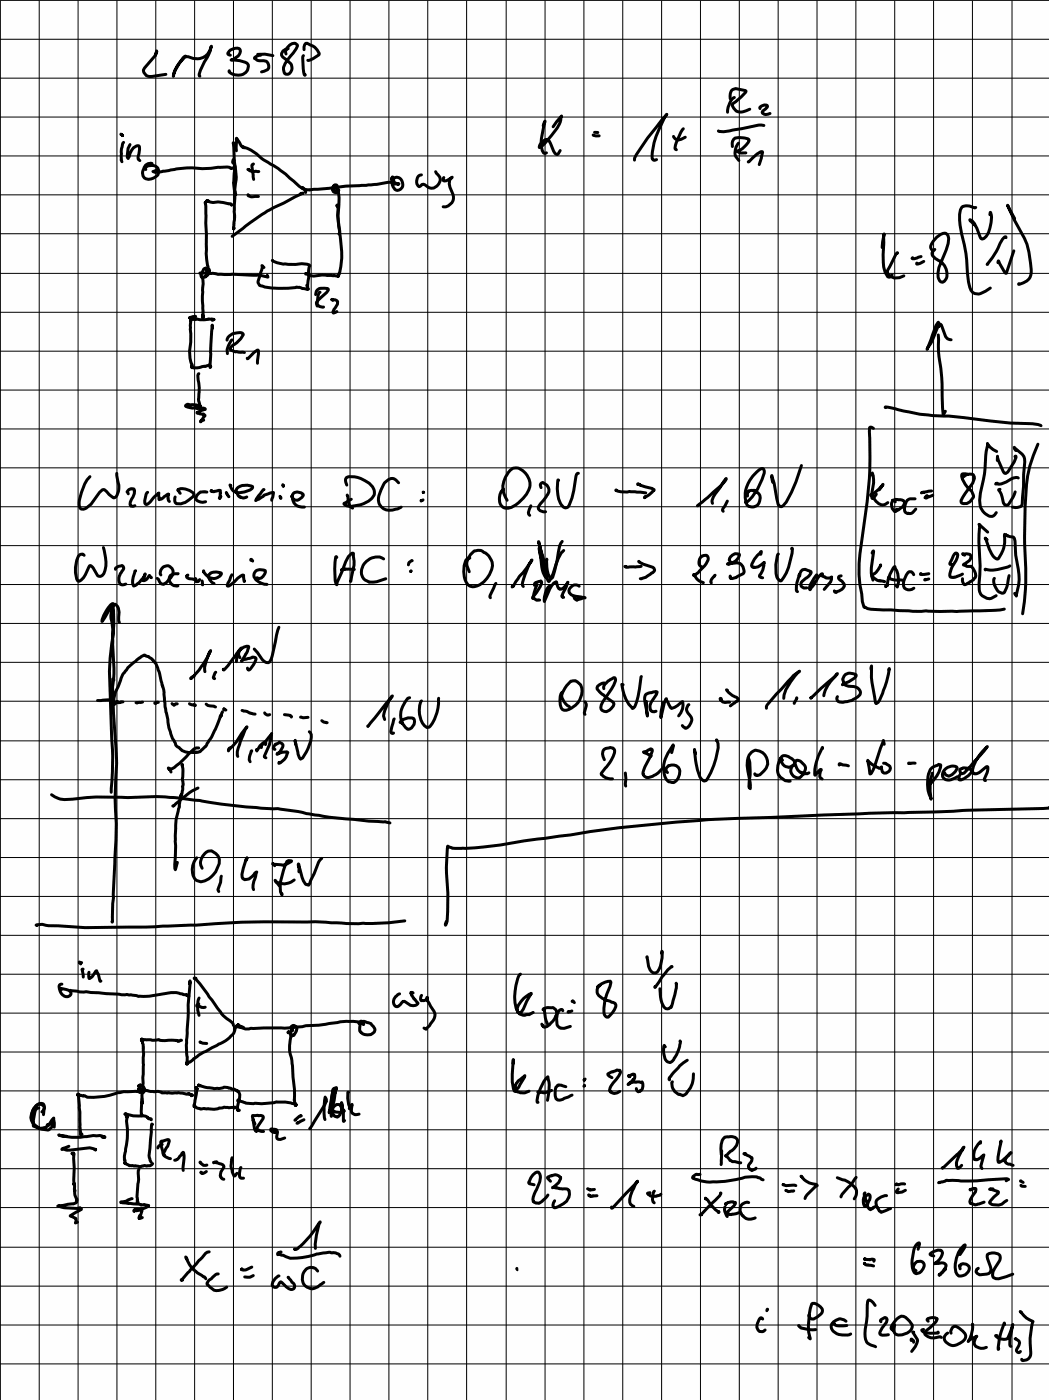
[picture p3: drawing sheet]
<svg xmlns="http://www.w3.org/2000/svg" width="157mm" height="210mm" viewBox="0 0 157 210" stroke-linecap="round" stroke-linejoin="round" font-family="sans-serif">
<path d="M0 0h157v209.6h-157z" fill="#fefefe"/>
<g fill="none" stroke="#000" stroke-width=".15">
<path d="M0 .1h157M0 5.9h157M0 11.7h157M0 17.5h157M.1 .1v209.5M5.9 .1v209.5M11.7 .1v209.5M17.5 .1v209.5M23.3 .1v209.5M29.1 .1v209.5M34.9 .1v209.5M40.8 .1v209.5"/>
<path d="M46.6 .1v209.5M52.4 .1v209.5M58.2 .1v209.5M64 .1v209.5M69.8 .1v209.5M75.8 .1v209.5M81.6 .1v209.5M87.4 .1v209.5M93.2 .1v209.5M99 .1v209.5M104.8 .1v209.5M110.6 .1v209.5"/>
<path d="M116.5 .1v209.5M122.3 .1v209.5M128.1 .1v209.5M133.9 .1v209.5M139.7 .1v209.5M145.5 .1v209.5M151.5 .1v209.5M0 23.3h157M0 29.2h157M0 35h157M0 40.9h157M0 46.7h157"/>
<path d="M0 52.6h157M0 58.4h157M0 64.2h157M0 70h157M0 75.8h157M0 81.7h157M0 87.5h157M0 93.3h157M0 99.1h157M0 105h157M0 110.9h157M0 116.7h157"/>
<path d="M0 122.5h157M0 128.4h157M0 134.2h157M0 140h157M0 145.8h157M0 151.6h157M0 157.5h157M0 163.3h157M0 169.1h157M0 174.9h157M0 180.7h157M0 186.7h157"/>
<path d="M0 192.5h157M0 198.3h157M0 204.1h157"/>
</g>
<g fill="none" stroke="#000" stroke-width=".45">
<path d="M23.3 8.3l.1-.7-.3 .8-1.5 1.8-.1 .3v.4a1.07 1.07 0 0 0 1.2 .5l2.1-.3M27.8 8.4l-.2 .1a7.6 7.6 0 0 0-1.7 2.9l.1-.1a4.4 4.4 0 0 1 1.8-2.8h.4a2.3 2.3 0 0 0 3.4-1.6v.1a5.2 5.2 0 0 1-1 2.3l-.6 1.2-.2 .6 .1 .3M34.5 8.3l-.4-.2a1.29 1.29 0 0 1 1.8-.7 1.03 1.03 0 0 1-.7 1.3l-.3 .2-.3 .1h.4a3 3 0 0 1 2 .5 1.27 1.27 0 0 1-1.3 1.8 1.58 1.58 0 0 1-1.4-.6v-.1M38.6 8.1h1.1l1.1 .2M39 8.3a.87 .87 0 0 0-.9 .5h.2a1.19 1.19 0 0 0 1.2 .3 .82 .82 0 0 1 .7 .5 .82 .82 0 0 1-.2 .8l-.9 .4M43.1 7.3a.96 .96 0 0 0-1 1l.2 .2 1.2 1.1a1.06 1.06 0 0 1-.4 1.5h-.3a.9 .9 0 0 1-.4-1 6.2 6.2 0 0 1 1.5-2.2l.4-.6 .2-.6a.75 .75 0 0 0-1.1 0 1.16 1.16 0 0 0-.6 1.4M45.4 8.3l-.1 .3a4.5 4.5 0 0 0 .3 2.7l.1-.1M45.5 7.4a.89 .89 0 0 1 .3-.9h.2a2.91 2.91 0 0 1 1.8 1.5l-.1 .2a2.35 2.35 0 0 1-1.6 .8M81.3 18.8l.3-.7a8 8 0 0 0-.4 4.4l.3 .5 .3-.1M82.8 19l1.2-1.6-.1 .3a2.48 2.48 0 0 1-.5 1.5 10.9 10.9 0 0 1-2.5 2.8l-.2 .1a1.29 1.29 0 0 1 1.3-1.2l.4 .6 .7 1.5 .3 .1 .4-.6M89 19.8h.5M102.3 19.3a6.1 6.1 0 0 0-1.2 2.4l-.1 .5 .2 .2"/>
<path d="M109.3 14.8a1.41 1.41 0 0 1 .4-1.4l.4-.1 1.5 .3 .1 .1a7.8 7.8 0 0 1-2.1 1.8v.2a1.36 1.36 0 0 0 2.1 .9l.5-.3M109.9 14.6a2.39 2.39 0 0 0-1 2.2M113.7 16.2a.84 .84 0 0 1 1.2-.3l-.3 .4-.4 .3-.1 .2 .1 .2a.85 .85 0 0 0 1 0M114.3 18.8l-.8-.1-4.3 .9a2.89 2.89 0 0 1-1.7 0M18.3 20.3l-.2-.2 .2 .2M18.5 21.3a4.5 4.5 0 0 0-.2 2.9M19.5 21.6a2.11 2.11 0 0 0-.3 2.1l.1-.2a1.63 1.63 0 0 1 1.4-1.7h.1a2.41 2.41 0 0 1-.1 1.9v.2l.2 .1M22.8 24.5l-.3-.1a1.43 1.43 0 0 0-.9 2.2 1.59 1.59 0 0 0 2.1-.6 .9 .9 0 0 0-1-1.2h-.6l-.3 .2v.4M30.8 30.5l-.1-.2 .2 4.7v3l.2 1.9v.7v-.2M31.2 30.1h-.3l1 .2a6.5 6.5 0 0 1 2.4 .2h.2l.2 .2M34.8 25.1l-.2 .1-.2-.2h-.4l-1.1 .1a15.9 15.9 0 0 1-4.2 0l-2.3 .2-2.1 .4a2.17 2.17 0 0 1-1.4 0l.7-.3M34.9 24.4l-.1-.1 .1-.4 .1 .2a2.94 2.94 0 0 1 0 2l-.1 1.2a14.7 14.7 0 0 1 .1 4.3l.1 .7-.1 2-.1-.1 .1-.1"/>
<path d="M34.9 21.5v-.2l.2 2.9a9.4 9.4 0 0 1 0 4.4l.1 .1 .1 .5M36.4 22.1l-.1-.2 .2 .1a6.5 6.5 0 0 1 2.9 1.9 18.7 18.7 0 0 1 4.5 3.2l.9 .8 .9 .6v.3M36.6 22.1l-.5-.3-.7-1.1v1.9M37.1 29.1l.1 .2 .5 .2 1-.1M37.2 25.4h-.1h.1a1.06 1.06 0 0 0 1 .2l.5 .1M37.9 24.5l-.2 .3 .3 2.1M40.8 39h-.1a4.3 4.3 0 0 0 2.4 .6h1.2a2.41 2.41 0 0 1 2.1 .1v.1a3 3 0 0 0-.2 1.7 2.73 2.73 0 0 0-.1 1.8M45 29l.4-.1-2.9 1.5a24.9 24.9 0 0 0-6.1 3.8l-1.7 1.2M50.4 30.8l.1-.1 .1 .3-.1 1.2 .3 2.5a15.5 15.5 0 0 1 0 6.1l-.2 .6-.6-.2h-1.8a2.61 2.61 0 0 1-2.4-.2h-.1l.2-.1M50.5 28.5v-.7l-.2-.1a.56 .56 0 0 0-.6 .6 .56 .56 0 0 0 .8 .5v-.5l-.4-.5-.3 .3 .1 .4 .4 .2M50.7 28.5l-.2-.3 .1 .2 .1 1.2-.1 2.7 .2 2.3-.1 .4M58.6 26.8l.1-.3a1.72 1.72 0 0 0 .6 2 .91 .91 0 0 0 .9-.6 .91 .91 0 0 0-.2-1 .64 .64 0 0 0-.5-.4 .64 .64 0 0 0-.6 .4l.1 .4"/>
<path d="M58.9 27.6h.8l-.3-.1a4.5 4.5 0 0 0-3 .1l-4.6 .3-5.5 .6-1.1-.3 .1-.1M65.2 25.7l.1 .2a1.22 1.22 0 0 1 .4 1.7 1.22 1.22 0 0 1-1.6 .4l-.5-.3a.45 .45 0 0 0-.7 .2h-.2a1.03 1.03 0 0 1 .4-1.7M66.4 26.6l-.1 .2v.2a1.63 1.63 0 0 0 1.4-.5 1.14 1.14 0 0 0-.4 1.5 2.06 2.06 0 0 1 .3 2.3 1.31 1.31 0 0 1-1.3 .7M88.8 20.2l.4 .1h.5M98.3 23.9l-.5 .1-.1-.1a7.4 7.4 0 0 1 .9-4.5l.8-1.8 .4-.5-.8 .9a37.5 37.5 0 0 0-4 5.7v.3M100.8 20.4a.8 .8 0 0 0 1.1 .5l.7-.4M109.6 21.9a.98 .98 0 0 1 .9-1.3l1.4 .2 .2 .2a3 3 0 0 1-1.9 1.7 1.8 1.8 0 0 0 1.4 .2M110.5 21.4a2.05 2.05 0 0 0-.4 2.1l.5 .5M112 24.2h.1a3.9 3.9 0 0 1 1.9-1.5l.1 .1-.5 1.8M132 37l.3-2v1.4a10.6 10.6 0 0 0 .2 4.3l.3 .7 .3 .1 .4-.4M134.3 37.9l-.1-.1-.1 .3-1.4 2.6a1.71 1.71 0 0 0 2.6 .6M137.8 38.4l-.4 .1a.98 .98 0 0 1-.9 .2l.1-.1"/>
<path d="M138.2 39.1l-.8 .4h-.2v-.1M139.9 37.3a.68 .68 0 0 0-.4 1l.5 .4a2.6 2.6 0 0 1 1.7 2.7 1.22 1.22 0 0 1-.6 .8 .76 .76 0 0 1-.7-.7l.1-1.5 1.1-2.6 .3-.9 .1-.8a.72 .72 0 0 0-.4-.7 .72 .72 0 0 0-.8 .1 2.35 2.35 0 0 0-1.5 2l.3 .5M146 31.1h-.1a1.78 1.78 0 0 0-2 0 4.1 4.1 0 0 0-.2 2.6l.2 1.3a21.1 21.1 0 0 1 .9 5.9 4.2 4.2 0 0 0 .8 2.9 1.59 1.59 0 0 0 1.9-.2l.7-.5M148.1 32.1l.1-.3a1.86 1.86 0 0 1 .1 1.5 3.4 3.4 0 0 1-1.1 2.4l-.2 .1-.2-.1a7.8 7.8 0 0 0-1.3-2.7l-.4-.1 .7 .7M150.6 35.6l-.2-.2a2.86 2.86 0 0 0-1 1.7l-.9 1.5-.8 1 .1-.1M151.7 37.5l-1.1 3.4-.3-.2-.9-1.7-.1 .3M151.8 32.7l-1-2 1 2.2a13.5 13.5 0 0 1 2.5 7.9 1.64 1.64 0 0 1-1.2 1.5l-.6 .3h-.1l.1-.1M28.7 47.9l-.2 .1v3.2a5.1 5.1 0 0 0 .2 3.5v.3a4 4 0 0 0 1.9-.2l.6-.1 .2-.2M29.3 47.4l-.9 .2 .6 .2 .5-.1a3.7 3.7 0 0 0 1.8 .1l.7 .1h-.2M29.8 55.9a1.2 1.2 0 0 0-.1 1.4l.1 .8a5.8 5.8 0 0 0 .1 2.7l.1 .1-.5-.2-.1-.1h-.8l-.5-.1-.3 .1v.2a7 7 0 0 0 2.6 .3l.3 .1v.1l-1.2 .5 .4 .1 .5 .1 .3 .2-.7 .9 .5-.2M29.9 40.9h1.9l.8 .2 2.2-.1 2.9 .2a5.8 5.8 0 0 1 2.4 .3l-.1-.3M30.4 41.5l-.2-.1a3.5 3.5 0 0 1 .1 2.1l.1 3.1-.1 1.1v-.6"/>
<path d="M31.2 40.8l-.3 .1-.1-.8 .4 .1 .2 .4a1.45 1.45 0 0 1-1.2 .9l-.1-.3 .4-.9 .2-.1a.66 .66 0 0 1 .5 .6 .66 .66 0 0 1-.5 .6M31.8 49.1l-.1-.4-.3 6.3 .1-.1M34 50.9a1.35 1.35 0 0 1 1.5-1.1 .75 .75 0 0 1 .9 .2 2.77 2.77 0 0 1-1.5 1.6l-.5 .6 .1 .2 .7 .3 1.4 .1M34.7 50.9l-.3 .4a2.16 2.16 0 0 0-.4 1.6M37 53.6v.1a4.4 4.4 0 0 1 1.6-1.3l.1 .5-.2 1.5M39.5 40l-.3-.2h.1l-.1 .6-.6 1.7 .3 .6a11.6 11.6 0 0 0 5.5 .3l1.7 .3h-.1l-.1-.6M47.2 44.1a.88 .88 0 0 1 .7-.9h1.1l.1 .2-.2 .4-1.3 1.2-.3 .4a.99 .99 0 0 0 1.1 .6M47.9 43.7h-.1a3.6 3.6 0 0 0-.3 2v.1M49.8 44.9l-.2-.1 .6 .1 .3 .2v.4l-.7 1.2 .1 .2 .5-.3M140.4 50.1l.1 .7a14.6 14.6 0 0 0 .3 4.3l.4 7 .3-.5M140.5 48.8l-.1-.6a4.9 4.9 0 0 0-1 2.6l-.7 1.5a12 12 0 0 0 1.6-3.2l.4-.6 .8 1.9 .3 .3 .5 .2M17.5 70.9l.1 1.1a2.38 2.38 0 0 1-.4 2.4l-.2 .1-1.3-1.2h-.4l-.4 .4-1.3 1.8-.7 .6a.62 .62 0 0 1-.7 .1 .62 .62 0 0 1-.4-.7 7.6 7.6 0 0 1 1.7-4.2"/>
<path d="M19.2 73.9l-.2-.3 .3-.3 .3-.2 .4 .1 .1 .3a1.34 1.34 0 0 1-.4 1.2l-.2 .8 .1 .2h.6M22.1 73.7h-.1a1.79 1.79 0 0 0-.2 1.8 .62 .62 0 0 0 .7-.4l.7-.8 .6-.5-.1 .3 .1 .6h.1a.68 .68 0 0 0 .7-.4l.6-.3-.1 .1a1.05 1.05 0 0 0 .3 1M27 73.8l-.4-.4 .1-.1a1.95 1.95 0 0 1 2.3 .7v.2a2.72 2.72 0 0 1-2.6 1.2 .79 .79 0 0 1-.2-1M31 73.7l-.2-.1a1.03 1.03 0 0 0-1.4 1.2l.1 .2a1.46 1.46 0 0 0 1.3 .1M31.7 73.5h-.1l.4 .1 1-.2-.1 .8-.1 .4 .3-.3M33.9 73.7l.4 .6M34.5 72.7l-.1-.1a1.3 1.3 0 0 0 1.5 1.1l1.5-.4 .3-.2 .1-.3a1.79 1.79 0 0 0-2.5 .5l.1 .4a.98 .98 0 0 0 .7 .7l.3 .1 .5-.1M39.5 73.3l-.8 .9-.4 .7 1.1-.6 .1-.2 1.4-.4-.2 1.2M41.9 74.3l.1 .3M42.4 72.7l-.1-.2 .1 .3M43.6 74.3l.5 .5a1.21 1.21 0 0 0 1.3-.7v-.1a1.14 1.14 0 0 0-1.5-.2 1.45 1.45 0 0 0 .2 1.6 1.45 1.45 0 0 0 1.5 .5M51.9 72.6a.8 .8 0 0 1 .2-1.2 4 4 0 0 1 3.9 1.9 1.38 1.38 0 0 1-.9 1.7 4.8 4.8 0 0 1-3.3 .7l-.3-.2v-.2l1.1-.6"/>
<path d="M52 74.1l.1 .2a1.72 1.72 0 0 0 .7 1.8M59.7 72.3a1.21 1.21 0 0 0-1.2-.7 1.21 1.21 0 0 0-1.1 .9 3.9 3.9 0 0 0-.7 2.7 1.78 1.78 0 0 0 2.6 1l.7-.3M63.3 74.8l-.3 .2 .1-.1M63.4 73.7h.1M75.4 73.3a1.78 1.78 0 0 0-.6 2.1l.4 .4a1.16 1.16 0 0 0 1.3 .1 5.2 5.2 0 0 0 2.8-3.3 2.6 2.6 0 0 0-2.1-2.6 1.22 1.22 0 0 0-1.1 .7 3.3 3.3 0 0 0-.2 4.2M79.4 75.7l-.3 1 .2 .4M81 73l-.1-.5 .3-.3 .7 .4a1.24 1.24 0 0 1-.2 1.8l-1.2 1.6 .1 .2 .2 .2 .5 .2h.3M86.6 70.8l-.3 .2a15.3 15.3 0 0 1-1.3 4.9 .77 .77 0 0 1-1.1-.6 5.3 5.3 0 0 1-.3-3.5v.1M92.3 73.4h-.2a2.66 2.66 0 0 0 2.1 .2l2.4 .2M95.8 72.6l-.4-.2v.1l2.2 .6 .3 .2-.8 .8-.7 .4 .1-.2M106.6 75.3a1.38 1.38 0 0 1 .5-1.4l1.6-2.3v.1a26.8 26.8 0 0 1-4.3 4M108.9 75l-.7 1.1-.1 .3 .1 .1"/>
<path d="M111.9 74.2v-.3l.1-.4a1.28 1.28 0 0 1 1.4 .2 1.22 1.22 0 0 1 .1 1.8 1.22 1.22 0 0 1-1.7 .1 4.5 4.5 0 0 1 2.2-5.5l.3 .1 .1 .3a7.7 7.7 0 0 1-2.8 4.7M119.9 69.7l-.8 2.4-.7 1.6-.7 1.4-.7 .7h-.3l-.2-.3-.6-3.1-.4-1.2 .1 1M130.6 71.2v-.4a4.9 4.9 0 0 1-.1 3v.8h.2l.4-.6M130.7 64.1l-.4-.2-.2 .2 .1 1.5a56.6 56.6 0 0 1-.4 9.5l-1.1 7.8a16.6 16.6 0 0 0 .3 6l.1 1.1 .2 .9 .5 .2a77.4 77.4 0 0 0 8.8 .3 96.1 96.1 0 0 0 11.1-.1l.6-.1M131.6 73.3l.6-.8-.4 .4a3.3 3.3 0 0 1-1.5 1.2v.1l.2-.1a2.15 2.15 0 0 0 1.8 1.5l.6-.4M132.5 61v-.1a53.6 53.6 0 0 0 7 1.3 48.5 48.5 0 0 1 8.6 .8l3.1 .3 3.3 .1 .8 .1 .5 .2M133.5 75a1.23 1.23 0 0 0 .4 1.5M134 75.1l-.4-.2a2.01 2.01 0 0 1 1.6 .1l.2 .3a2.23 2.23 0 0 1-1.5 1.3l.3-.4M136.9 74.7h-.7a1.46 1.46 0 0 0-.8 1.8l.4 .4 .2-.1a.51 .51 0 0 0 .6-.1l.5-.5M139.4 73.5l-1.5 .3 .3-.1M139.6 74.1l-1 .5-.2-.1 .3-.3M144.8 71h-.8a1.48 1.48 0 0 0 .4 1.5l.5 .6a1.41 1.41 0 0 1 .8 1.3l-.5 .7a.99 .99 0 0 1-1.3 .1l-.1-.1a6.6 6.6 0 0 1 1.8-2.8l.2-.7-.1-.5a1.31 1.31 0 0 0-1.7 .5"/>
<path d="M147.8 79.6l-1.3-1.1 .2 .2a21.1 21.1 0 0 0 0 6l-.2 2.6a1.96 1.96 0 0 0 .5 1.9 1.42 1.42 0 0 0 2.1 0M149.2 67.6a2.6 2.6 0 0 1-1.4-1.2v.2a18.5 18.5 0 0 0-.5 4.3l-.6 2.9a2.97 2.97 0 0 0 .6 2.9 1.02 1.02 0 0 0 1.8 0M149.7 73.2l-.3 .1a3.2 3.2 0 0 1 .8 2l.2 .3h.4a5.4 5.4 0 0 0 1.1-2M150.3 80a4.6 4.6 0 0 1-1 3.7h-.1a2.07 2.07 0 0 1-1.2-1.6l-.6-1.5 .3 .2M151.9 68.3h.1a4.8 4.8 0 0 1-1.2 2.4l-.4 .1-.3-.2-.7-1.7-.1-.6-.1 .6M152 67.4l-.2-.4 1.2 1 .3 .7-.1 4.1-.3 2.9a1.63 1.63 0 0 1-1.4 .2M152.4 71.5a1.04 1.04 0 0 0-1.1 .2 2.87 2.87 0 0 1-2.3 .8l.2-.2M155.3 66.5a20.1 20.1 0 0 0-1.9 9.3l-.1 5.6a40.6 40.6 0 0 1-.3 10.5M15.5 82a5.6 5.6 0 0 1 0 3.9 .61 .61 0 0 1-.9 .3l-.7-1.2-.2-.3h-.3a4.6 4.6 0 0 1-1.5 2.3l-.3-.1a4.3 4.3 0 0 1 .3-3.8l.5-.2 .2 .2M17 90.7l-.1-.4a3.7 3.7 0 0 0-1.6 2.7l.4-.6a4.2 4.2 0 0 1 1.3-1.9l.3-.1a1.74 1.74 0 0 1 .5 2l.1 .8M17.3 85.2v-.2l.4-.2 .6-.2 .1 .2 .1 .3a2.18 2.18 0 0 0-.5 2.4h.3l.5-.1M20.3 85.4a2.49 2.49 0 0 0-.3 2.3h.1a3.1 3.1 0 0 0 1.6-1.8l-.3 .9 .1 .1a1.14 1.14 0 0 0 .8-.8l.4 .4"/>
<path d="M24.1 86.1a.98 .98 0 0 1 .4-1.3 .98 .98 0 0 1 1.3 .4 .98 .98 0 0 1-.2 1.3l-.6 .7-.5 .3a.82 .82 0 0 1-.8-.8l-.2-.1M26.7 85.9h-.1a1.2 1.2 0 0 0-1.2 .4 1.07 1.07 0 0 0 1.2 1.4M28.1 86.1l-.2 .2v.1a1.16 1.16 0 0 0 1.1 .3l.2 .1 .1-.2v.3v.2h.2l.2-.1 .2-.2M30.2 87l.1 .5M30.5 85.6v-.2a1.48 1.48 0 0 0 1.1 1.1 1.48 1.48 0 0 0 1.5-.6v-.1a1.73 1.73 0 0 0-1.8 .2 .99 .99 0 0 0 .5 1.2l.2 .1M34.7 86l-.6 1.3v.4a2.37 2.37 0 0 0 1.5-1.2l.7-.4h.2l.1 .9M35.4 99a3.3 3.3 0 0 1 .6-1.8l.1-.2-2 2.6-.5 .6-.1 .1-.1-.1M35.9 98.4a.79 .79 0 0 1 0-1.2l.6-.3 .4-.2 .3 .1-.2 .7-.9 1.5 .3-.3 .9-.1 .5-.3 .5 .2a2.57 2.57 0 0 1-1.1 1.8l-.2-.3M37.5 83.9l.1-.2 .2 .3M38.5 86.5l.2 .1a1.08 1.08 0 0 0 1-1.2 1.12 1.12 0 0 0-1.7 .4 1.02 1.02 0 0 0 .7 1.3l.9 .3 .4 .1M41.7 93.9l-.3 1.2a11.1 11.1 0 0 1-1 4 .83 .83 0 0 1-1.2-.4l-1.2-1.6M50.4 83.4l-.1-.1a7.3 7.3 0 0 0 0 4l.1 .2 .1-.3 .6-1.6a5.4 5.4 0 0 1 1.5-2.7l.3-.1a7.8 7.8 0 0 1-.5 4.2"/>
<path d="M53 85.2l-1.3-.1-.6 .3v-.1l.1 .1M57.4 83.7a2.28 2.28 0 0 0-3.3 1.5 1.51 1.51 0 0 0 1.8 1.9h.5l1.3-.5M61.5 85.4v.1M61.7 83.9l-.5 .3-.1 .3M70.3 83.5l-.3 .1a3.3 3.3 0 0 0-.4 3.2 1.33 1.33 0 0 0 2.2 .7 3.7 3.7 0 0 0 1.9-3.4 2.45 2.45 0 0 0-2.2-1.7l-.3 .1a2.18 2.18 0 0 0-1 3.1M74.2 87.3l-.9 1.8 .1 .4M76.8 87.6l-.2 .3 .2-.1 .9-1.4 1-1.3 .9-1.3-.1 .2a11.2 11.2 0 0 0-1.3 3.4l.1 .4M80 87.6v-.2l.3-.2a.54 .54 0 0 1 .8-.1 4.1 4.1 0 0 1-1.4 2.3v.1h.1a1.07 1.07 0 0 0 1 .3M80.4 87.5a4.1 4.1 0 0 0-.5 2.1v-.2M82.2 87.8v-.1a3 3 0 0 0-.7 2.3l.8-1.9a1.45 1.45 0 0 1 1-1l.3 1 .3 .1 .4-.1 .7-1-.9 2v.2l.3 .1M84.1 81l-.3 .7-.8 3.8-.3 .9-.2 .2v-.1a2.03 2.03 0 0 1-.7-1.6v-1.2v.1M84.4 82.4l-.3 .2a8.3 8.3 0 0 0-1.3 3.3l-.7 1.1-.3-.6-.5-2.3a9.4 9.4 0 0 0-.7-2.9v-.1l.4 1.4a12.4 12.4 0 0 1 .7 4 2.84 2.84 0 0 1-.6-1.7l-.4-2.8 .1 .9 .3 .9"/>
<path d="M86.7 87.7a.94 .94 0 0 0-1.1 0 .94 .94 0 0 0-.4 1 1.94 1.94 0 0 0 1.8 .7l.6 .1-1.3 .4-.3-.3-.1-.3M95.6 84l.7 .5 1.4 .4 .3 .4a3.6 3.6 0 0 1-2.2 1.3M96 84.8l-2.3 .1-.2-.1h.2M105.1 84.9a.97 .97 0 0 1-.4-1.2 .97 .97 0 0 1 1-.6 .62 .62 0 0 1 .3 .7 5.5 5.5 0 0 1-2.1 2.2l-.1 .1h.1a1.97 1.97 0 0 0 1.4 1.1M107 86.1l-.2 .3a.75 .75 0 0 0-.3 .8M109.2 84l-.1-.1a1 1 0 0 1 1.6-.9 2.02 2.02 0 0 1-1.8 1.4l.8-.1a1.14 1.14 0 0 1 1.3 .3 1.14 1.14 0 0 1 .2 1.3l-1.1 .6-.5 .1h-.3v-.4M113.8 83l.1-.5-.1 .3a3.6 3.6 0 0 0-1.3 1.9l.2 .2a1.71 1.71 0 0 0 1.6-.7v.1a2.92 2.92 0 0 1-.6 1.9v.1l.4 .2M118.5 82.1h.1a7.5 7.5 0 0 1-1.3 4.3l-.4 .5-.2 .1-.2-.2a1.06 1.06 0 0 1-.4-.9v-1.4l.2-1.3 .2-.3M119.6 86.1v-.1a4.9 4.9 0 0 0-.4 2.5l.2 .1M119.7 86.2a.81 .81 0 0 1 .3-.8 .81 .81 0 0 1 .9 0l.5 .2a1.08 1.08 0 0 1-.8 .9l-.6 .5a.56 .56 0 0 0-.1 .6 .56 .56 0 0 0 .4 .4h.4M122.2 86.1l-.1 .1a3 3 0 0 0-.9 2h.1l.9-1.3a1.48 1.48 0 0 1 .9-1l-.1 .3 .3 .1a.96 .96 0 0 0 1.2 .1l-.2 .7-1 1.1M125.9 86.2l-.4 .2a.49 .49 0 0 0 .4 .5l.4 .4a.61 .61 0 0 1-.3 .9l-.9 .5-.2-.1v-.2"/>
<path d="M130.5 82.8l.2-.3-.3 2.5v1l.2 .8M131.8 84.7v-.1l-.1 .1a2.97 2.97 0 0 1-1.2 1.4l.1 .2a1.38 1.38 0 0 0 1.2 .6l.6 .2M133.1 86.4l-.2 .1h.1a2.02 2.02 0 0 0 1.8 .3h.4M134.1 87.6l.2 .3a3.4 3.4 0 0 0-.4-2.9v-.2a5.7 5.7 0 0 0-1.2 2.9l.1-.1h-.2l-.1 .2M136.7 86l-.3-.4h-.3a2.06 2.06 0 0 0-.7 2.5 1.06 1.06 0 0 0 1.4-.1M137.8 85.8l-.1 .2 1.3-.1M139 86.7l-.6 .1 .1-.1M142.5 84.5h-.3l-.1-.1 .6-1.2 .3-.4 .3 .2a2.42 2.42 0 0 1-.8 1.8 1.84 1.84 0 0 0-.3 1.6h.6l1.2-.5M144.4 83.1l-.3-.2h.1a.86 .86 0 0 1 1.1 .3l-.1 .5-.1 .2-.9 .6a1.36 1.36 0 0 0 1.1 .3 1.9 1.9 0 0 1 .7 1.6l-.7 .6-.9 .5a.87 .87 0 0 1-.4-.9M150.8 80.2l-.3-.2 .6 .3 .5 .1 .2 .2a31.1 31.1 0 0 0 .7 5.4 8.9 8.9 0 0 1-.4 3.2l-.3-.4M151 86.2a5.7 5.7 0 0 1-.8 2.5l-.1 .1a1.69 1.69 0 0 1-1.4-1.6l.1-.6M151.1 84.7a5.5 5.5 0 0 1-2.9 .6l-.7-.1v.1"/>
<path d="M7.7 119a3.7 3.7 0 0 0 3.2 .6 37.4 37.4 0 0 1 8.2-.2 37.8 37.8 0 0 1 7 0l3.8 .4a71.5 71.5 0 0 0 11 1.3l.7-.1 6.1 1a26.9 26.9 0 0 0 5.2 .6l2.3 .3 2.5 .1 .7 .2M16.3 104.7l-1.7 .2M16.8 105l-.1-.1 .1-1.6a21.3 21.3 0 0 0 .1-6.8l-.1-1a9.6 9.6 0 0 0-.2-3.3l.3-1.5v-.2a17.1 17.1 0 0 1-.2 5.8l-.3 4.2 .3 10a50.4 50.4 0 0 1-.1 8.1M17 101.8l-.1-.2a142.3 142.3 0 0 0 .5 12.2l.1 .6a48.9 48.9 0 0 0-.1 8.9l-.6 14.7v-.1M17.4 105l.3 .2 .7-.1M17.6 105l-.5 .4-.2-.3a6.8 6.8 0 0 1 .8-2.3l.3-1a4.8 4.8 0 0 1 1.1-1.9l2-1.6 .5-.3 .2 .2a2.06 2.06 0 0 1 1.4 1l.6 1.3 .7 2.7 .3 2.8a22.5 22.5 0 0 0 1 4.6l.4 .6a.68 .68 0 0 0 .6 .7 2.17 2.17 0 0 0 2.2 .7h.2a1 1 0 0 0 1.1-.4 2.98 2.98 0 0 0 1-1.4 14.2 14.2 0 0 0 1.7-3.7l.1 .1 .2-.7M21.3 105.1l-.9 .1M23.7 105.1h-.1l-.4 .2v-.1M25.7 105.3l.3 .3 .3-.3 .2 .1M27.3 114.6v-.2l.1 1-.1 1.1 .1 .8-.2 1.4-.3 .7-.1 1.4a14.8 14.8 0 0 0-.5 5.8l-.1 2.8v.8l.3-1.1M28.3 105.3l.9 .3M29.6 117.9a16.1 16.1 0 0 0-3.7 2.7"/>
<path d="M29.7 112h-.3a3.5 3.5 0 0 0-1.5 1.3l-1.5 1.3a1.11 1.11 0 0 1-1 .6l-.2-.3 .1 .1 .3 .6M30.7 100.5a4.8 4.8 0 0 1 .6-2.7l.2-.4a10.2 10.2 0 0 1-3 4.1l.5-.3M30.9 105.4l.2 .2 1.2 .2M32.3 100.6l-.4 .8 .2 .2M33.5 106.1l.3 .2M34.4 111.9l-.2 .3v.2l1.2-1.4 1.5-2.2-.2 .5-.8 2.1a2.3 2.3 0 0 0-.3 1.8M36.2 106.3l2 .6M37.7 112.4l-.1 .2a1.53 1.53 0 0 0-.2 1.4M39.1 111.9l-.1-.2 .6-.6 1.1-1.3a8.5 8.5 0 0 1-1.1 3.4v.1l.2 .1M39.6 106.7l.1 .1a.52 .52 0 0 0 .7 .2M39.7 111.4v-.4a2.17 2.17 0 0 0-1.1 1.1l-.2 .2v-.1v.2M41.1 112.2l-.2-.2 .3-.6 .6-.3 .5 .4a2 2 0 0 1-.8 1.4l.1-.2v.1l.6-.2 .7-.1 .2 .1a2.24 2.24 0 0 1-1.4 1.7l.1-.2"/>
<path d="M42.6 107l.8 .1 .2 .2M45 107.3l.4 .1h.7M46.3 109.5a1.17 1.17 0 0 1 .2 1.5l-.6 1.5-.6 .9-.3 .2a6.2 6.2 0 0 1-.8-2.7v-.1l.1 .6M48.2 107.9l.2 .2 .6 .1M57.6 107.7l-.2-.5a6.7 6.7 0 0 1 1.3-3l-3.7 4.5M59 107.6l-.5 1.9 .1 .3 .3-.1M61.3 104.4l-.3 .1a3.2 3.2 0 0 0-.3 4.4l.3 .3 .3-.1a1.16 1.16 0 0 0 .6-1.5 1.77 1.77 0 0 0-2 .5l.3 .2M65.6 104.5a6.3 6.3 0 0 1-1.4 4.3l-.3 .1a3.3 3.3 0 0 1-.8-4M84 103.7a2.75 2.75 0 0 0 .2 2.5 2.18 2.18 0 0 0 2.3-1 2.67 2.67 0 0 0 .4-2.7l-.8-.6-.7 .1a4.2 4.2 0 0 0-1.3 2.2 2.42 2.42 0 0 0 1.1 1.6M87.6 105l.1 .6-.3 1.1 .1 .2M90.4 102.2l-.2 .1a.97 .97 0 0 0-.8 .8l.7 .8 1.7 1.3a1.35 1.35 0 0 1-1.4 1.3l-.3-.2a.95 .95 0 0 1 .1-1.3 7 7 0 0 0 1.9-3.3l-.1-.3a2.65 2.65 0 0 0-1.7 1.5l.1 .2M90.4 113.7a1.28 1.28 0 0 1 0-1.5l.3-.2 .5-.1a.57 .57 0 0 1 .6 .2 .57 .57 0 0 1 .2 .6 5.9 5.9 0 0 1-1.4 2.3l-.6 .8v.1a1.7 1.7 0 0 0 1.7 .7"/>
<path d="M93.6 115.7v2M96 101.3h-.1a13.8 13.8 0 0 1-.9 4.5l-.4 .2a5.9 5.9 0 0 1-1.5-3.6l.2 .1M96.7 105l.2 2.2-.3-1.8a1.55 1.55 0 0 1 .1-1.5l1.1-.3h.5l-.1 .4-.8 1.1a.94 .94 0 0 0 .1 1.4h.4h.3M97.5 113.2l-1.2-.6 .4-.1 .7-.4 .2 .1v.2l-.3 .9a5.8 5.8 0 0 0-1.1 2.5l.1 .1a.7 .7 0 0 0 .8 .5l.6-.2a3.6 3.6 0 0 0 1.4-1.1M99.3 105.1a3.4 3.4 0 0 0-.4 1.9v.4l.5-2.2 .3-.6 .6 1.2 .2 .2 .5-.1 1.2-.9a2.39 2.39 0 0 1-.6 2.2M100.5 112.7l.2-1.2a5.2 5.2 0 0 0-1.3 4.2 1.29 1.29 0 0 0 .9 1.3l.2 .1a1.23 1.23 0 0 0 1.2-1.2 1.12 1.12 0 0 0-.4-1.2 1.12 1.12 0 0 0-1.2-.1h-.1a.68 .68 0 0 0-.1 1M103.1 105.5h-.1a1.01 1.01 0 0 0 .2 1.5 1.28 1.28 0 0 1-.7 2l-.4-.4M107.2 110.8v-.1l.3 .6a10.6 10.6 0 0 1-1.8 5.5l-.4 .1a2.29 2.29 0 0 1-.9-1.7l-.3-1.4-.2-1.6 .2 .6M107.9 104.6v-.1l-.1 .2 .2 .2a1.24 1.24 0 0 0 1.2 .2M108.8 103.3h-.1a2.69 2.69 0 0 0 1.5 1.1l.2 .2 .1 .3-.3 .1-.9 .7M112 113.6a4.4 4.4 0 0 1 .3 2.4l-.2 1.7 .2 .3v-.4a14 14 0 0 1-.4-3.8 1.41 1.41 0 0 1 .9-1.4 1.41 1.41 0 0 1 1.7 .6 1.79 1.79 0 0 1-.2 2.4l-.6 .6-.3 .1h-.3l-.1-.3M117.1 113.8l-.4-.2a1.58 1.58 0 0 0 1.4 1.3 1.18 1.18 0 0 0 .9-.8 1.7 1.7 0 0 0-2-.9 2.72 2.72 0 0 0-.4 2.9l.3 .3a1.52 1.52 0 0 0 1.4 .5"/>
<path d="M117.3 104.5v-.5a9.1 9.1 0 0 1 2.4-3.5 13.1 13.1 0 0 0-2.8 2.6l-2.1 2.4-.1 .5M118.8 114.6a1.07 1.07 0 0 0-.4 1.3 1.07 1.07 0 0 0 1.2 .6 1.78 1.78 0 0 0 .9-1.8 1.54 1.54 0 0 0-1.2-.9h-.2a.96 .96 0 0 0 .1 1.2l.5 .6 .6 .3 .5-.1 .3-.1M119.3 104.5l-.1-.1-.3 .9M123.1 112v-.1a7.1 7.1 0 0 0-1.1 4.1l.8-.8h.1l-.1 .1a1.29 1.29 0 0 0 0 1.2l.2 .1M123.3 104.1a4.6 4.6 0 0 1 1.6-2.8l.4-.5-.3 .5-3.7 3.2 .1-.1M125.6 114.5v-.2l1.4 .3M126.3 102.1a1.01 1.01 0 0 1 .2-1.1 1.01 1.01 0 0 1 1.2-.2l.4 .2v.2a4.9 4.9 0 0 1-2 1.2h.2l.7 .3a1.43 1.43 0 0 1 1.8 .9 1.21 1.21 0 0 1-1.1 1.1l-.2 .2-1 .1a.9 .9 0 0 1-1.3-.4l.1-.3M130.3 100.2l.1-.5a18.2 18.2 0 0 0 .7 5.6l.2-.1a2.88 2.88 0 0 0 .9-1.9 11.2 11.2 0 0 0 .9-3.2l-.1 .2M132.3 111.4l-.1-.6-1.3 3.9-.6 1.1h-.1l-.3-2 .6 .6 1.1 .6h.2l.1-.2 .1 .7 .2 .2a.75 .75 0 0 0 .8-.2 .75 .75 0 0 0 .2-.8l-.6-.4-.4-.1M136.9 114.2l-.9 .1h.2M139.5 115.7a7.7 7.7 0 0 0-.2 3.9 5.4 5.4 0 0 1-.1-4.4 1.68 1.68 0 0 1 1.1-.7l.2-.1 .3 .1a4 4 0 0 1-1.6 2.9v-.2M141.4 115.7l.2 .3 .4 .2a1.8 1.8 0 0 0 1.2-1.3 1.28 1.28 0 0 0-1.9 .4 .88 .88 0 0 0-.1 1.1 .88 .88 0 0 0 1.1 .3l1-.5"/>
<path d="M143.7 116l-.2 .5v.2h.2a2.41 2.41 0 0 0 1.7-1.3 1.34 1.34 0 0 0-1.7-.3 .59 .59 0 0 0 .2 .7l.4-.1 .8-.9 2.7-3.1a5.6 5.6 0 0 0-2.2 3.9l.1 .2h.3a2.74 2.74 0 0 0 1.6-1l.1-.1 .1 .2a3.1 3.1 0 0 1-.5 1.7l.1 .2h.1M29.4 128.4a2.37 2.37 0 0 0 .1 3.4l.6 .2a3.4 3.4 0 0 0 2.7-3.3 1.51 1.51 0 0 0-1.6-1.3 1.87 1.87 0 0 0-.9 2.6M33.1 131.1a4.8 4.8 0 0 1-.5 2.1l.1 .2M36.8 128.8l.2-.4-.1 .3a6.4 6.4 0 0 0-.7 2.6l.2 .2 .2 .2 .1-.1a1.26 1.26 0 0 0 1.3-.7l.4-.4-.3 1a2.12 2.12 0 0 0-.2 1.7M41.1 129.6l-.3-.3 .1 .1h1.2a2 2 0 0 0 1.3-.4l.2-.1-.4-.1-.3 .1a11.3 11.3 0 0 0-1 3.9l.1 .7 .2 .5v-.2M44 131.7a2.4 2.4 0 0 1-2.7 .3l-.1-.2 .6 .8M48.1 128.5l-.4 .5-1.4 3.3-.1 .2-.3-.1a3.3 3.3 0 0 1-1-2.3l-.3-.5 .1-.3v1.2M60.6 137.8a54.9 54.9 0 0 1-9.4 .4l-4-.2a186.4 186.4 0 0 0-18.7 .5 180.2 180.2 0 0 1-21.2 .1 2.87 2.87 0 0 0-1.9-.1h.1M157 121l-21.7 .7a911.9 911.9 0 0 0-30.7 1.1 169.6 169.6 0 0 0-19.2 2.2l-7 .9a45.6 45.6 0 0 1-10.2 1.1h-.5l-.7-.3a30.5 30.5 0 0 0 0 7l-.1 4.2-.2 .6 .1-.6M9.3 147.3l-.4 .1a1.33 1.33 0 0 0 1.3 1.8 .49 .49 0 0 0 .4-.6 1.33 1.33 0 0 0-1.5-.6l.1 .1M10.5 148.2l1.4 .3 1-.1 5.3 .5h1.4l1.1 .3 1.6-.1 3.3-.5a5.9 5.9 0 0 1 2.6 .5l-.1-.2h-.2M12.2 144.1l-.3-.1 .2 .3"/>
<path d="M12.4 145.1h-.1l.2 1.1M13.3 145.5v1l.5-.4 .7-.8 .2 .6 .2 .9h.2M27.2 155.7l-.5 .2-.3-.2h-1.2a2.04 2.04 0 0 1-1.4-.1 1.46 1.46 0 0 1-1.2 0l-1.1 .1-.3-.1 .2 .7 .1 1.4-.1 5.2-.1 .6-.1 1.2 .1 .5v-.2v.1M28.4 147.3v-.5l-.2 3.6-.1 1.9-.2 4.1 .1 1.8v1.1v-.2l.4-.1a16.1 16.1 0 0 1 4.1-2.5l.3-.2a4.2 4.2 0 0 0 2.3-2l.1-.4-.1-.1M29.3 146.4h-.2l.8 .8 3.3 4.6 .7 .6a1.67 1.67 0 0 1 1 1.1M29.7 150.3l-.2 .1v.2l.9 .2h.3M29.8 149.4a3.2 3.2 0 0 0 0 2.6M30 156l.3 .1 .6 .1M43.1 154.5l.1 .1 .1-.2a.67 .67 0 0 1 .3 .7l-.1 .1a5.7 5.7 0 0 0 .2 3.6l.2 2.4a10.6 10.6 0 0 1 .1 3.4l.3 .9v-.2l-.1 .1-.3-.2a6 6 0 0 0-2.9-.2l-1.8 .2-2.4-.1-1-.3h-.2v-.2h.2M44 153.8l-.3 .3-.2 .7 .1 .2h.4a1.5 1.5 0 0 0 .4-1.2l-.1-.1-.5-.2-.3 .2v.1l.3 .4M53.9 153.3l.2-.2 .2 .1v-.1l.1 .2v-.1a7 7 0 0 0-3.9-.1l-2.8 .4-3.5 .2a18.1 18.1 0 0 1-4.7 .2h-1.9a3.1 3.1 0 0 1-1.9-.2l-.4-.1 .3-.1v-.1l.3 .2 .5 .2M54.1 153.1a1.42 1.42 0 0 0-.1 1.4 1.45 1.45 0 0 0 2 0 .73 .73 0 0 0-.3-1.1l-.2-.2-1-.3-.5-.1-.3 .4"/>
<path d="M61.8 148.6h-.3l.1 .4 1 1.1a.82 .82 0 0 1-1.2 .4l-.9-.6-.4 .2a.76 .76 0 0 1-1 .5 1.18 1.18 0 0 1 .7-1.8M63.1 149l-.1 .1a.51 .51 0 0 0 .1 .7 .73 .73 0 0 0 .9-.5l-.1 .3 1.1 1.8a1.55 1.55 0 0 1-.6 1.8l-.6 .8-.3-.1M76.8 159.2v-.6l-.1 3.3 .1 1.1 .3 .4 .5-.6 .9-1.8-.6 .6a1.16 1.16 0 0 0-.4 1.8l.4 .2h.6l.7-.3M77.9 145.8a2.11 2.11 0 0 0-.7 1.7l-.1 .8a5 5 0 0 0 .5 3.2l.2 .1 .2-.1 1.5-2.8a4.1 4.1 0 0 0-2.1 2.2v.3a1.07 1.07 0 0 0 1.5 .7h.3l.6-.4M81.4 151.1h-.1a1.52 1.52 0 0 1 1.9 0 .87 .87 0 0 1 0 1l-.5 .7a2.07 2.07 0 0 1-1.3 .9l-.3-.4M81.4 151.1l.2 1.3 .4 .9M84.2 151.3v-.2h-.2a1.23 1.23 0 0 0-.7 1.4l.1 .9 .4 .5a1.94 1.94 0 0 0 1.6-.3M85.6 151.3l-.6 .2 .1-.1M85.6 149.9h.1v-.1l.3 .3M89.8 147.5a1 1 0 0 0-.2 1.5 4.9 4.9 0 0 0 2.2 1l.2 .2 .2 .2a1.51 1.51 0 0 1-.6 1.2l-.6 .6a.53 .53 0 0 1-.6-.3 6.6 6.6 0 0 1 .9-4.2l.1-.6-.1-.2a2.69 2.69 0 0 0-1.9 .8M99 142.7l.1-.3a4.1 4.1 0 0 1-.8 3.1 .68 .68 0 0 1-1-.3l-.2-.5-.2-1.5M100.6 144.7h-.2l-.5 .5-.8 1-1.1 1.6v-.1"/>
<path d="M101.2 147.2a10.3 10.3 0 0 1-.8 3.6l-.3 .2a.63 .63 0 0 1-.7-.3 5 5 0 0 1-.6-2.7M101.8 155.9v-.1a4.8 4.8 0 0 1-1.2 3.1 .7 .7 0 0 1-1.1-.5l-.2-1 .1-.9 .2 .2M102.9 158.7a8.1 8.1 0 0 0-2.8 2.8l.1 .1M5.8 165.9h-.3a3.9 3.9 0 0 0-.5 2.7l1.3 .4 .9 .1 .6-.4 .2-.4-.1-.6-.1 .5-1 .5-.9 .2a2 2 0 0 1-.9-3l.4-.4a.71 .71 0 0 1 .8-.2 .71 .71 0 0 1 .4 .6l-.3 .5M6.5 166.8l.1-1.4a.73 .73 0 0 0-1.2 .1 2.21 2.21 0 0 0-.6 2.3 1.42 1.42 0 0 0 1.9 1M7.1 168.3v.2l.9-1.2 .1 1.4M10 170.1l-1.2-.2a10.1 10.1 0 0 0 5.2 .1h1l.6 .2h.1h-.4M10.3 171.6l-.9 .3-.1 .2 .2-.1 .5 .2 .5-.1 2.9-.3 .6 .1 .3 .2v-.1l-.1 .1M10.9 172.7l-.1-.1 .3 .1-.2-.1h.1l-.1 .1 .2 .1-.1 3.8 .2 .9-.1 .6 .1 .1a1.53 1.53 0 0 0 .3 1.3v.4a1.51 1.51 0 0 1-1.3 .4l-1.6 .2 1.1 .3 1.8 .1 .5-.1 .2 .2-.1 .1-1.6 .9h.2l.7 .4-.1 .7 .3-.2M18.9 166.8h-.2a8.6 8.6 0 0 0 3 .3l.6 .4 .2-.1 .1 .2M19.1 167.2l-.2-.1 .1 .2-.1 .5a14.4 14.4 0 0 1-.3 5.2l.1 1.2 .1-.1 .5 .4h1l.5 .1 .8-.2 .4 .1a.84 .84 0 0 0 .8-.3M19.8 179.4l-.6 .2-.4 .2-.7 .1 1.2 .2 1.5 .1 .3 .2 .5-.1 .6 .2a2.66 2.66 0 0 1-1.8 .5h-.3l-.1 .3 .2-.2 1.1 .1-.3 .8-.1-.1v.1l-.1 .3 .5-.1"/>
<path d="M20.8 175l-.1 .2v1.3l-.2 2.5 .2 1-.1-.1-.1 .1M21 162.9l-.2 .2 .1 .2 .2 .1 .5-.1-.1-.6-.5-.3-.2 .1v.1a.66 .66 0 0 0 .6 .9v-.3l-.6-.2v.1v-.1v.1l.5 .1h.4l.1 .1 .1-.1 1 .2a2.38 2.38 0 0 1 1.5 .2h.7l.1-.1 .6 .1 .9-.1 1.2 .3 .3-.1 .4 .3h.2l-.1-.1v.1M21.1 163.4l-.1 .1-.1-.2-.1 .2-.3-.1a14 14 0 0 0-4.9 .7l-2.5 .1-.5-.2-.2 .1-.8-.3v.1l.1-.2v.2l.1 .3 .2 2.2-.1 2.3 .2 1h-.1l.1 .2 .2-.1M21.3 164.5l-.1 2.5v-.2M22.8 168.3l-.1-.1v.2l-.3 3.5a2.77 2.77 0 0 0 .1 1.8l.1 .3M23.6 171.8l.2-.3 .3-.1 .3 1.3 .2 .2M24.3 171.3l-.3-.3 .1-.2h.3a.89 .89 0 0 1 .9-.2 2.58 2.58 0 0 1-.6 1.6 .56 .56 0 0 0 0 .9l.8 .3M26.1 173.7h.2a.87 .87 0 0 0 .6-.6l.5-.6a3.3 3.3 0 0 1 0 2.3v.4M29.5 163l-.2-.2 .2 .1v.3l-.5 2.4h.2l.2 .2 .6 .2 1.2-.1a3 3 0 0 0 1.8 0l.6-.2 .6 .1 .9-.1v.1M30 162.5l-.3-.1 .1 .1a8.3 8.3 0 0 0 3 .4l.8-.2 .5 .1 .6 .2h.3l.7 .4 .2 .4v.5l-.4 1.5 .1 .4h.2M30 173.9l.1 .3a.66 .66 0 0 0 .9 .2M30.9 175.4l-.5 .3-.3-.2v-.1l.1 .2"/>
<path d="M32.4 173.9l-.4 .2v-.1l.8 .2a.56 .56 0 0 1 .7 .5l-.4 .7-.1 .6 .1 .3 .4 .2M34.7 173.3a4.9 4.9 0 0 0 .1 2.1l.2 .6h.2l.3-.4M36.1 174.8a1.77 1.77 0 0 0-.1 1.5h.4M37.9 167.6v.1l.2 1.3 .1 .3 .2-.1M38.2 168.2l-.3-.6-.1-.6h1.5l.1 .4-1 1.6v.2h.4l.1 .1 .5 .1M41.2 169.5a.58 .58 0 0 1-.7-.5l.9 .1 .1 .3-.1 .8 .1 .3 .5 .1 .6-.3M45.1 167l-.3 .1-.7 .6M45.5 167.6l-1.1 .5h.1M48.7 164.2l-.1 .5a7.5 7.5 0 0 0 0 2.9M48.8 164.9v-.5l-.2 .9-2.2 3.6M49.9 162.9l-.2 .5 .1 .2M50 163.2l.1-.3-.4 .8-.4 2.9 .1-.4a2.3 2.3 0 0 0 .6-1.6l.3-1.8v.2a7 7 0 0 0-.7 3.1l.3 .2h.1a1.3 1.3 0 0 0 1.4 0l.1-.1v.1l-.1 .1-.1-.2-.2-1.2 .3 1.6v1.3l.2-.2"/>
<path d="M50 163.1v.1a4.2 4.2 0 0 0 0 3.8l.4 .1a.54 .54 0 0 0 .6-.5 1.04 1.04 0 0 0-.1-1.3h-.5a1.72 1.72 0 0 0-.8 1.8M52.1 163.5a6.3 6.3 0 0 0 .2 2.4v.1l.2-.5 .2-.2-.1 .9 .1 .4 .4 .2h.6M79.9 177.3l-.7-.2a1.9 1.9 0 0 1 1.3-1.7 1.15 1.15 0 0 1 .3 1.5l-.6 1.4a2.2 2.2 0 0 0-.4 1.6l.2 .1a1.02 1.02 0 0 0 1.2-.3l.8-.8M81.9 164.7a6.3 6.3 0 0 0 .1-3.5 5.6 5.6 0 0 0-1.6 3.8h.1M82.4 176.8l-.5-.5 .5-.3h.2a.96 .96 0 0 1 1.3 .2v.1a2.06 2.06 0 0 1-1.2 1.5l.1-.1 .4 .1 .1-.1a2.11 2.11 0 0 0 1.5 .3l.3 .2a1.64 1.64 0 0 1-.8 2l-.8 .4-.5 .2a.68 .68 0 0 1 0-1.1M82.6 163.2l-1.1 .4-.6-.1h-.4v-.1h.1M84.7 162.7l-1-.3a.47 .47 0 0 0-.5 .3 2.91 2.91 0 0 0 0 1.8 .91 .91 0 0 0 1.2-.1l1.2-.5M87.5 162.5l-.1 .1 .1-.1M87.6 161.5l-.2 .2 .1-.1M87.9 177.9l.4 .3 .7-.2M89.3 179h-.5l-.2 .1-.5-.1v-.2l.3 .2M91.6 161.3l-.4-.2-.2-.4 .8-.3a.79 .79 0 0 1 .8-.2h.2a.68 .68 0 0 1-.2 .8l-.3 .5a2.38 2.38 0 0 0-1 1.8 1.05 1.05 0 0 0 1.4 .1"/>
<path d="M94.3 161.2l-.2-.1v-.1h.1l.6-.2h.2v.6l-1 .9 .1-.1a2.85 2.85 0 0 1 1.9-.2l.1-.1a.92 .92 0 0 1-.6 1.5l-.3-.5M97.3 178.5l-.4 .1 .2 .2a1.24 1.24 0 0 0 1.3 .2l.5-.2M97.9 178.3a1.95 1.95 0 0 0-.2 1.6l.2 .1M103.8 160.7a3.3 3.3 0 0 1-.9 2.7 .96 .96 0 0 1-.7 .6l-.4-.1a1.69 1.69 0 0 1-1.3-1.9l.1-.1M104.8 175.8a.98 .98 0 0 0-1.2 .5 4.4 4.4 0 0 0 3.1 .6 14.5 14.5 0 0 0 4.8-.7h1.8l.9 .4M105.6 179.4a.56 .56 0 0 1 .5 .5l.9 1.1 .5 .5 .1-.1M107.8 178.6l-.1 .4-2.7 2.7-.2 .1h.2M107.9 172.8a2.97 2.97 0 0 1 .6-2.6h.5a.91 .91 0 0 1 1.1 .1 .91 .91 0 0 1 .1 1.2l-.4 .5-1.2 1h.1l.6 .7 .3 .2 1.3 .1M108 172.4v-.1l-.1 2M111.6 172.7h-.3l.1-.1 1.1 .7a1.92 1.92 0 0 1-.5 1.2v.3l.5 .4 .6-.4M112 180a1.1 1.1 0 0 0-1.2 .6 1.1 1.1 0 0 0 .4 1.4 1.34 1.34 0 0 0 1.8 .3M117.2 177.3l.5 .2h1.4"/>
<path d="M117.6 178.2l.3 .2 .9-.2M120 176.1h-.1a2.82 2.82 0 0 0 2.2 1.2l.2 .1-.1 .1a4.1 4.1 0 0 0-1.7 1.9M125.3 176.3l.8 .3a2.87 2.87 0 0 1 2.1 1.6 1.65 1.65 0 0 1-.4 1.2M128.1 176.2l-.9 1.3-1.2 1.2-.1 .5M129.4 178.5l-.1 .4 .4 1.2v.4l-.3 .1-.2-.4a.89 .89 0 0 1 .7-1.3l.1-.2 .1 .1a.8 .8 0 0 1-.1 1 .74 .74 0 0 0 .3 1.2l.7-.4M132.7 179a1.65 1.65 0 0 0-1.6 .9l.1 .6 .3 .6 .4 .4 1.4-.6M134.4 178l-.2 .3v.2l.8-.1 .5-.2M135.4 177.2h-.5l-.5 .1-.2-.1-.1 .1M143.9 174.4l-.3 .4-.3 .1-.2-.6a5.8 5.8 0 0 1 1-2.4l.2-.2-.9 1-2.2 2.1h-.2h.1M145.5 178l-.3 .1a.88 .88 0 0 1 .9-.2l-.1 .5-.4 .6-.5 .9 .1 .2 .3 .1a1 1 0 0 0 1 0l.8-.3M146.7 171.1l.1-.2a2.64 2.64 0 0 0-1 2.6l.4 .1 1-.7-.4 1.6 .2 .4M148.6 177.9l-.5 .1 1.3 .4v.2a2.72 2.72 0 0 0-1.3 1.4v.1a1.68 1.68 0 0 0 2.2-.2l.4-.2"/>
<path d="M149.7 171.1l.1-.3v.4a5.8 5.8 0 0 0-.4 2.7l.2 .1 .4-.3 1.3-1.1a1.66 1.66 0 0 0-.9 1.2 .69 .69 0 0 0 .8 .4l.4 .2M150.6 176.7l.3-.2-.3-.1-2.8 .2a30.8 30.8 0 0 1-6.1 .1l-1.2 .3M152.8 176.7l.3 .3M152.8 177.4l.2 .2h.4M28 188.4l-.2-.3a4.7 4.7 0 0 0 2.4 2.8l.4 .2 .2 .3M31.3 187.4l-.5 .2-3.7 4h.2M32.7 190.7a1.28 1.28 0 0 0-1.1 .7 .89 .89 0 0 0-.6 .9l.2 .1a1.75 1.75 0 0 0 2.7 .3M37.7 189.7l-.9 .4h-.4l-.2-.1h-.1l.1-.1M37.9 190.9l-.5 .3-.8-.1M41.8 191a1.67 1.67 0 0 0-1.1 1.4 .5 .5 0 0 0 .8 .2l.5-.7 .8 .7 .7 .4a.55 .55 0 0 0 .6-.5 .55 .55 0 0 0-.4-.6l-.6-.7M42.1 187.4l-.5 .1v.3l.2-.1 1.6 .6a14 14 0 0 0 4.2-.6 5.5 5.5 0 0 1 2.6-.2 .67 .67 0 0 1 .7 .5M47.2 186.9v-.7l.2-1.3 .4-1.7 .1-.3a13.3 13.3 0 0 1-3.6 4.1h-.2"/>
<path d="M47.5 190.2a1.22 1.22 0 0 0-1.3-.5 1.22 1.22 0 0 0-.9 1.2 1.52 1.52 0 0 0 .8 1.8 1.52 1.52 0 0 0 1.9-.4l.5-.4M94.9 180.6a.82 .82 0 0 1-.7-1.1l.2-.6 .4-1a1.3 1.3 0 0 1 .6-1.1l-3.7 4h-.2v-.1M108.5 180.6a1.57 1.57 0 0 0 .3 1.5M108.6 180.3v-.1a1.14 1.14 0 0 1 1.4-.2h.1l-.1 .2-.2 .3-.9 1a.65 .65 0 0 0 .8 .2l1-.2M114.1 197.4l-.2-.2a1.31 1.31 0 0 0-.2 2.1h.5l.3-.2M114.9 196l-.1 .2M119.6 198.4l.1 .2a3.5 3.5 0 0 0 2.4 .4M121.1 196.8a.57 .57 0 0 0 .7 .6 1.79 1.79 0 0 0 1.3-1.2 1.46 1.46 0 0 0-1.5-1.1 8.4 8.4 0 0 0-.3 5.3l-.3-.2M124.8 198.1h-.2h.1a1.68 1.68 0 0 0 1.6 .3h.4M126.6 197.8a1.29 1.29 0 0 0-1.9 .1 1.02 1.02 0 0 0-.3 1 1.02 1.02 0 0 0 .8 .7 3.1 3.1 0 0 0 2.1 .1M129.4 189.1l.2 .2 1.1 .2M129.4 188.5l.8 .1a.53 .53 0 0 1 .6 0v.2"/>
<path d="M131 195.4a1.31 1.31 0 0 0-1-.8l-.2 .2a19.2 19.2 0 0 1-.3 4.1 2.79 2.79 0 0 0 .3 2.1l1.2 .6M131.8 197.8l-.1-.1 .1-.2 .6-.3 .3 .1 .1 .2-.1 .4-.7 .9-.3 .7v.2a1.25 1.25 0 0 0 1.3 .1M133.8 198.3a1.75 1.75 0 0 0 .2 1.4 1.87 1.87 0 0 0 2.5-1.3 2.37 2.37 0 0 0-1.6-1.4 3 3 0 0 0-1.6 1.8l.3 .3M136.7 199.4h-.1l.7 1.1a2.37 2.37 0 0 1-.9 1.8M137.4 187l.2-.9a1.05 1.05 0 0 0-.8 1 4.4 4.4 0 0 0 0 3.4l.2 .1a1.22 1.22 0 0 0 1.2-1.6l-.4-.2a.93 .93 0 0 0-1 1.2l.3 .2M138.2 199l-.3 .1a1.14 1.14 0 0 0 1.3 .5l1.2-.1v-.1M138.9 197.8l-.2-.3a1.25 1.25 0 0 1 1.6-.1 3.4 3.4 0 0 1-1.6 1.7l-.3 .4a1.15 1.15 0 0 0 1.4 .8l.9-.2 .2 .1M139.7 188l-.5-.3a1.92 1.92 0 0 1 1.6-.6l.1 .1a1.28 1.28 0 0 1-.5 1.5l-.5 .5 .1-.1h.4a.93 .93 0 0 1 1.2 .2 1.59 1.59 0 0 1-.6 1.2l-.2 .3h-.3l1-.8M141.8 199.5a.82 .82 0 0 0-.2 1.4 1.46 1.46 0 0 0 2.1 .2 1.04 1.04 0 0 0 .7-1.5 2.3 2.3 0 0 0-1.6-1.1l-.3 .2-.2 .5v.3M143.7 187.8l.6-1 .1-.5a4 4 0 0 0-1.2 4.4 1.1 1.1 0 0 0 1.8-.6 .82 .82 0 0 0-.3-.8 .82 .82 0 0 0-.9-.1l-.1 .3-.1-.1 .1 .5M145.6 198.3l-.1-.1a3.7 3.7 0 0 1-.6 2.6l.4-.4 .9-.3a1.19 1.19 0 0 0-.2 1.4 1.58 1.58 0 0 0 1.6 .2M146.4 189.8l-.2 .2-.1 .3 .2 .3 .3 .2 1.1-.1a.77 .77 0 0 0 .5-1.2l-.4-1.1-.1-.6a1.35 1.35 0 0 1 2 .2l-.1 .6a5.5 5.5 0 0 0-1.1 2.2l.2 .4 .7 .2 2.2-.7"/>
<path d="M149.2 199.9h-.2a1.25 1.25 0 0 0 1.8 .3l.8-2-.5 2.2v.9l.2 .2M150.3 198.3v-.3a11.1 11.1 0 0 0-.9 4l.1-.1M152.8 196.4l-.1-.1 .1 .1a3.5 3.5 0 0 0 1.8 1.4v.1a13.7 13.7 0 0 0-.4 5l-.2 .3a1.1 1.1 0 0 1-1 .4l-.1-.1M136.4 200.6v-.2h.1l.2 .3v.2M152 200.4h-.1a.74 .74 0 0 1 .6 1l-.4 .7 .3 .4 .3-.2"/>
</g>
<path d="M77.2 189.7l.1-.1a.33 .33 0 0 1 .3 .3 .33 .33 0 0 1-.2 .4 .37 .37 0 0 1-.2-.6z" fill="#000"/>
</svg>
